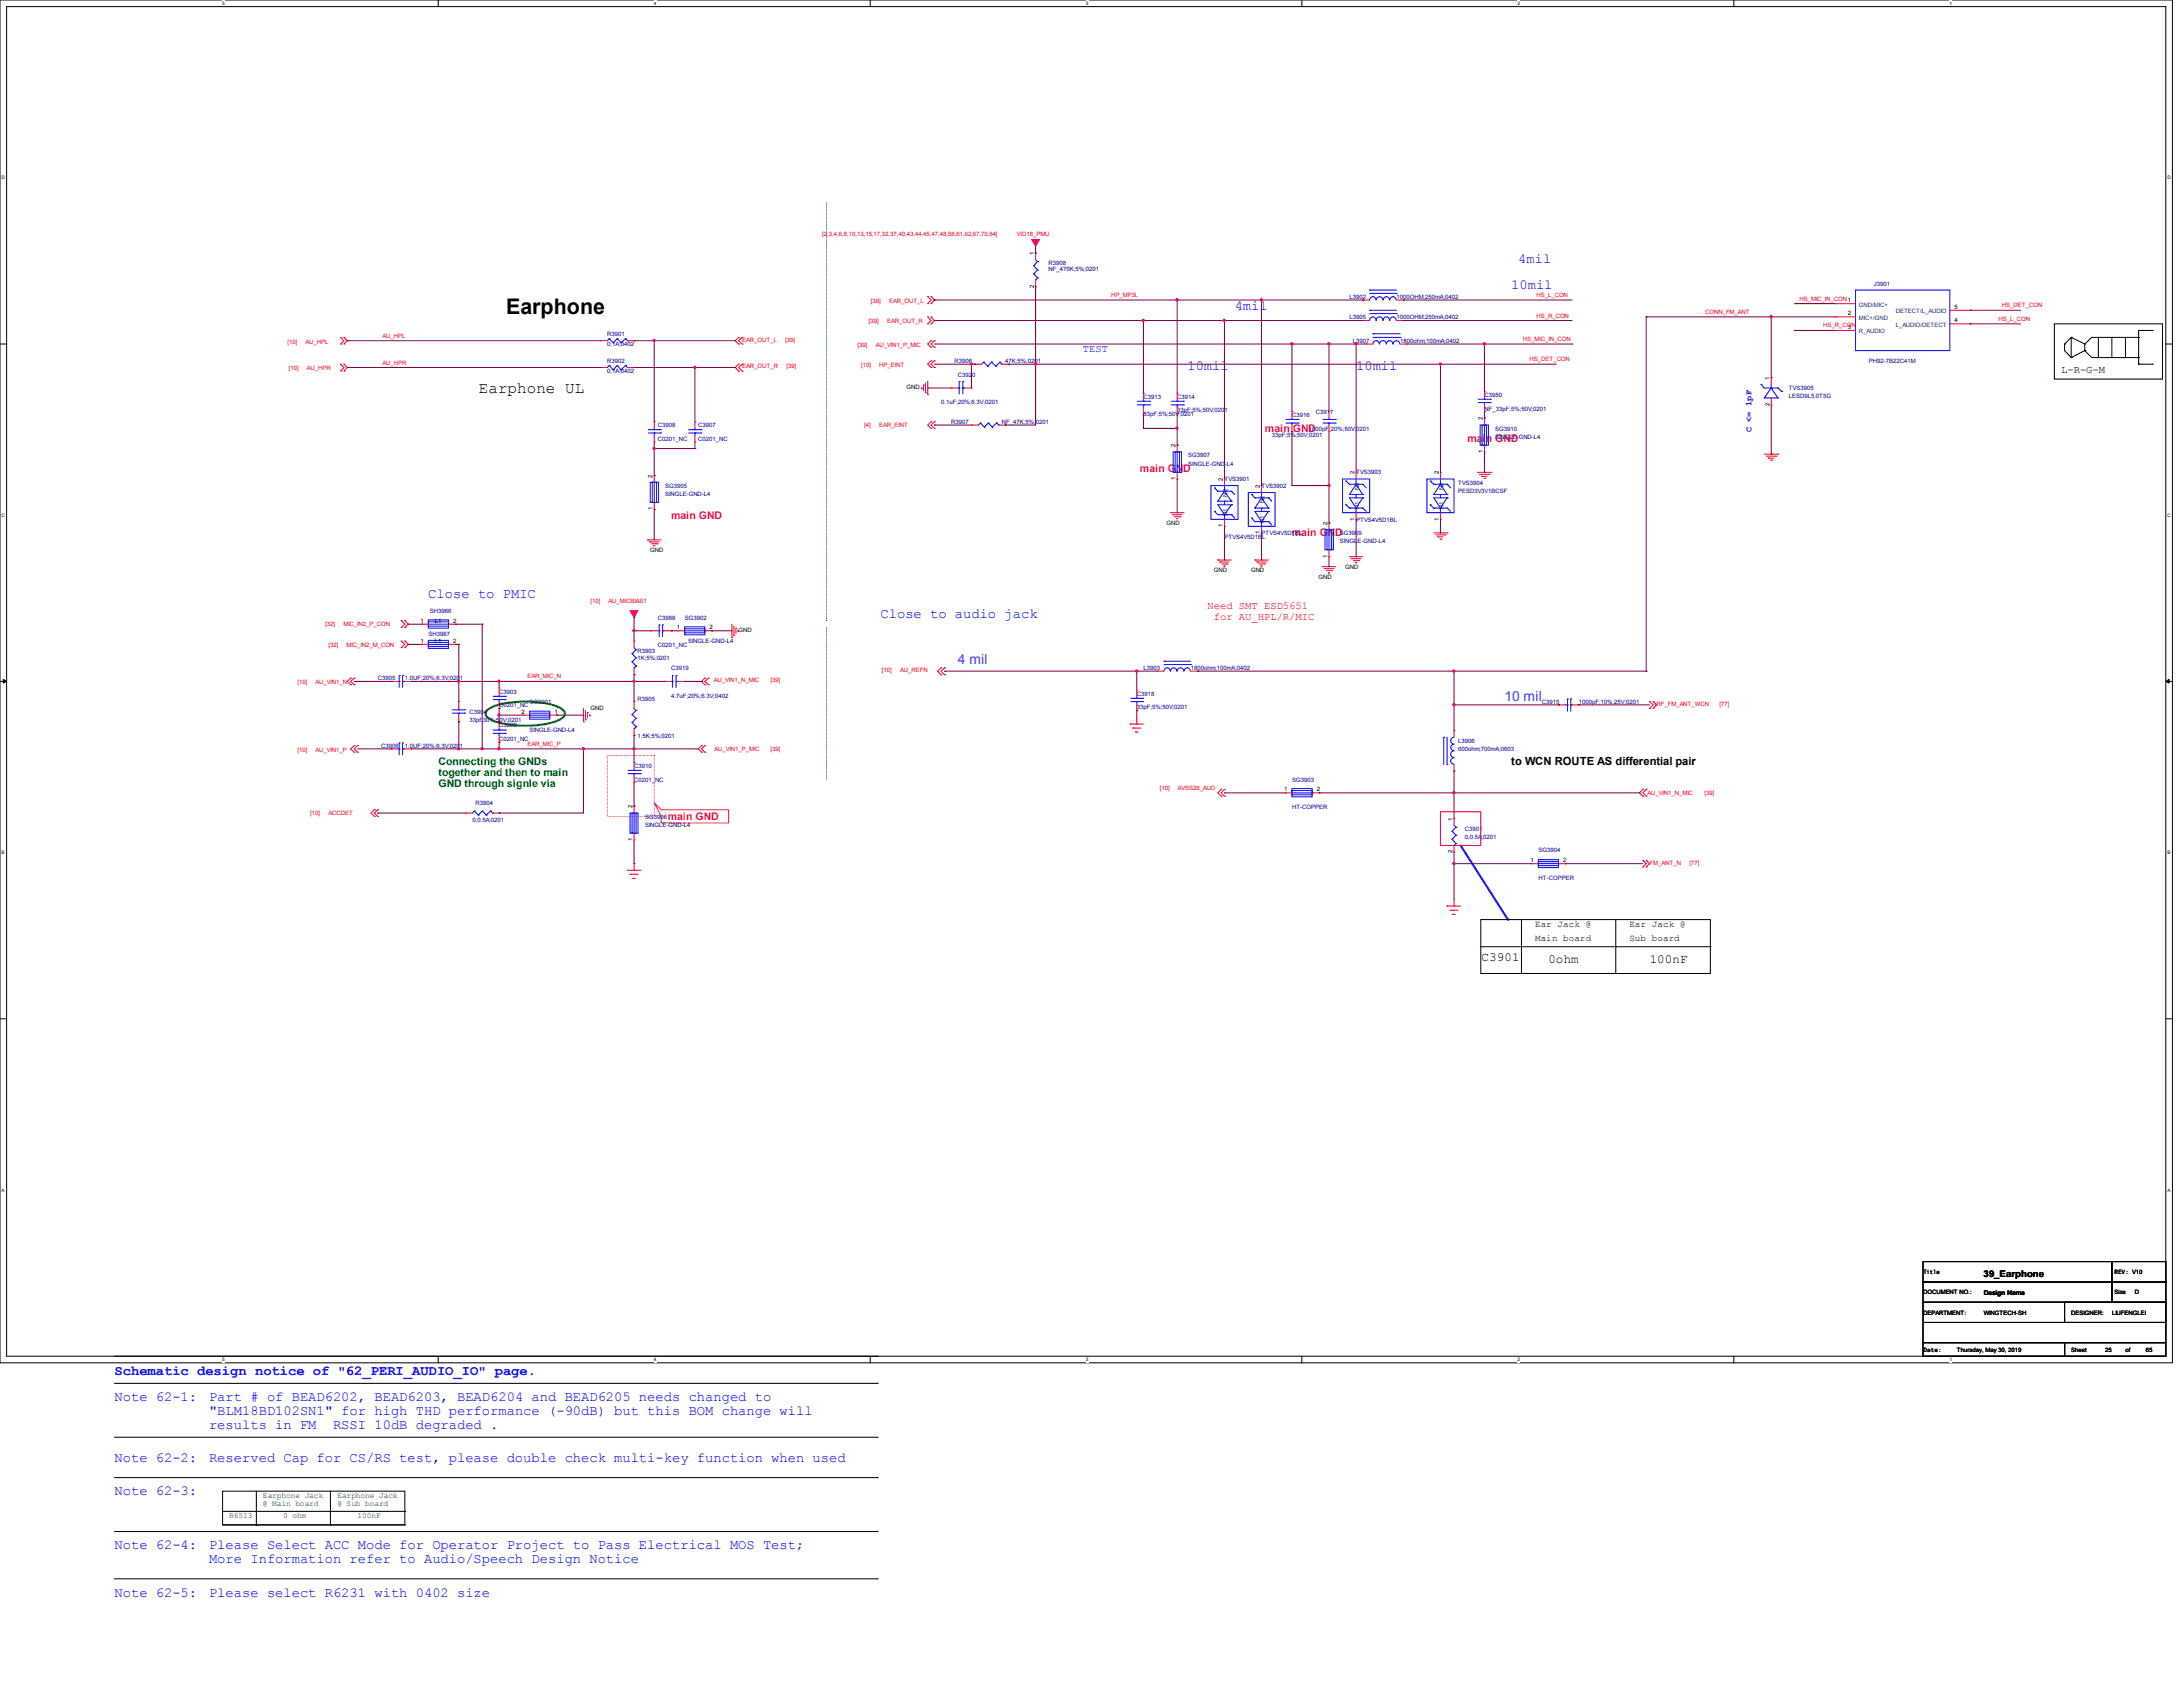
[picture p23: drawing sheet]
<svg xmlns="http://www.w3.org/2000/svg" width="279mm" height="216mm" viewBox="0 0 279 216" stroke-linecap="round" stroke-linejoin="round" font-family="sans-serif">
<defs><g id="words">
<text font-size="2.8" x="64.8" y="40.1">Earphone</text>
<text font-size="2" x="61.3" y="50.3">Earphone UL</text>
<g font-size="1.8" fill="#00f">
<text x="194.3" y="33.6">4mil</text>
<text x="158" y="39.6">4mil</text>
<text x="193.4" y="37">10mil</text>
<text x="152" y="47.4">10mil</text>
<text x="173.6" y="47.4">10mil</text>
<text x="54.8" y="76.5">Close to PMIC</text>
<text x="112.7" y="79.1">Close to audio jack</text>
<text x="14.6" y="179.3">Note 62-1:</text>
<text x="14.6" y="175.9">Schematic design notice of &quot;62_PERI_AUDIO_IO&quot; page.</text>
<text x="26.8" y="179.3">Part # of BEAD6202, BEAD6203, BEAD6204 and BEAD6205 needs changed to</text>
<text x="26.8" y="181.1">&quot;BLM18BD102SN1&quot; for high THD performance (-90dB) but this BOM change will</text>
<text x="26.8" y="182.8">results in FM</text>
<text x="42.6" y="182.8">RSSI 10dB degraded .</text>
<text x="14.6" y="187.1">Note 62-2:</text>
<text x="14.6" y="191.4">Note 62-3:</text>
<text x="26.8" y="187.1">Reserved Cap for CS/RS test, please double check multi-key function when used</text>
<text x="14.6" y="198.3">Note 62-4:</text>
<text x="26.8" y="200.1">More Information refer to Audio/Speech Design Notice</text>
<text x="26.8" y="198.3">Please Select ACC Mode for Operator Project to Pass Electrical MOS Test;</text>
<text x="14.6" y="204.3">Note 62-5:</text>
<text x="26.8" y="204.3">Please select R6231 with 0402 size</text>
</g>
<g font-size="1.8" fill="#8000ff">
<text x="122.6" y="84.9">4 mil</text>
<text x="192.6" y="89.7">10 mil</text>
</g>
<g font-size="1.6">
<text x="189.6" y="122.9">C3901</text>
<text x="198.2" y="123.3">0ohm</text>
<text x="211.1" y="123.3">100nF</text>
</g>
<text font-size="1.4" fill="#00f" x="138.6" y="45">TEST</text>
<g font-size="1.4">
<text x="263.8" y="47.8">L-R-G-M</text>
<text x="193.4" y="97.9">to WCN ROUTE AS differential pair</text>
</g>
<g font-size="1.4" fill="#ff0080">
<text x="161.9" y="55.2">main GND</text>
<text x="187.8" y="56.5">main GND</text>
<text x="145.9" y="60.4">main GND</text>
<text x="85.9" y="66.5">main GND</text>
<text x="165.3" y="68.6">main GND</text>
<text x="85.5" y="104.9">main GND</text>
</g>
<g font-size="1.4" fill="#f00">
<text x="154.5" y="78">Need SMT ESD5651</text>
<text x="155.4" y="79.3">for AU_HPL/R/MIC</text>
</g>
<g font-size="1.4" fill="#008000">
<text x="56.1" y="99.4">together and then to main</text>
<text x="56.1" y="100.8">GND through signle via</text>
<text x="56.1" y="98">Connecting the GNDs</text>
</g>
<g font-size="1.2">
<text x="196.5" y="118.7">Ear Jack @</text>
<text x="208.5" y="118.7">Ear Jack @</text>
<text x="196.5" y="120.4">Main board</text>
<text x="208.5" y="120.4">Sub board</text>
<text x="253.9" y="163.4">39_Earphone</text>
</g>
<text font-size="1.1" fill="#00f" x="224.2" y="55.3" transform="rotate(-90 224.2 55.3)">C &lt;= 1pF</text>
<g font-size="1" fill="#008000">
<text x="33.7" y="191.7">Earphone Jack</text>
<text x="43.2" y="191.7">Earphone Jack</text>
<text x="29.3" y="194.3">R6513</text>
<text x="33.7" y="192.7">@ Main board</text>
<text x="36.2" y="194.3">0 ohm</text>
<text x="43.2" y="192.7">@ Sub board</text>
<text x="45.8" y="194.3">100nF</text>
</g>
<g font-size=".8" fill="#f00">
<text x="105.2" y="30.1">[2,3,4,6,8,10,13,15,17,32,37,40,43,44,45,47,48,58,61,62,67,70,84]</text>
<text x="130.1" y="30.1">VIO18_PMU</text>
<text x="111.2" y="41.3">[39]</text>
<text x="111.5" y="38.8">[39]</text>
<text x="113.5" y="41.3">EAR_OUT_R</text>
<text x="113.8" y="38.8">EAR_OUT_L</text>
<text x="142.2" y="38">HP_MP3L</text>
<text x="196.7" y="38">HS_L_CON</text>
<text x="196.7" y="40.6">HS_R_CON</text>
<text x="218.2" y="40.2">CONN_FM_ANT</text>
<text x="230.3" y="38.5">HS_MIC_IN_CON1</text>
<text x="233.4" y="41.9">HS_R_CON</text>
<text x="255.8" y="41.1">HS_L_CON</text>
<text x="256.2" y="39.3">HS_DET_CON</text>
<text x="36.8" y="44">[10]</text>
<text x="37" y="47.3">[10]</text>
<text x="39.1" y="44">AU_HPL</text>
<text x="39.3" y="47.3">AU_HPR</text>
<text x="48.9" y="43.2">AU_HPL</text>
<text x="48.9" y="46.7">AU_HPR</text>
<text x="95" y="43.7">EAR_OUT_L</text>
<text x="95" y="47.2">EAR_OUT_R</text>
<text x="100.5" y="43.7">[39]</text>
<text x="100.7" y="47.2">[39]</text>
<text x="109.7" y="44.4">[39]</text>
<text x="110.2" y="46.9">[10]</text>
<text x="112.1" y="44.4">AU_VIN1_P_MIC</text>
<text x="112.5" y="46.9">HP_EINT</text>
<text x="194.9" y="43.6">HS_MIC_IN_CON</text>
<text x="195.8" y="46.2">HS_DET_CON</text>
<text x="110.6" y="54.7">[4]</text>
<text x="112.5" y="54.7">EAR_EINT</text>
<text x="75.6" y="77.2">[10]</text>
<text x="77.9" y="77.2">AU_MICBIAS1</text>
<text x="41.6" y="80.1">[32]</text>
<text x="42" y="82.8">[32]</text>
<text x="43.9" y="80.1">MIC_IN2_P_CON</text>
<text x="44.4" y="82.8">MIC_IN2_M_CON</text>
<text x="38.1" y="87.6">[10]</text>
<text x="40.4" y="87.6">AU_VIN1_N</text>
<text x="67.5" y="86.8">EAR_MIC_N</text>
<text x="91.4" y="87.3">AU_VIN1_N_MIC</text>
<text x="98.6" y="87.3">[39]</text>
<text x="112.9" y="86">[10]</text>
<text x="115.2" y="86">AU_REFN</text>
<text x="67.5" y="95.5">EAR_MIC_P</text>
<text x="212" y="90.3">RF_FM_ANT_WCN</text>
<text x="220.1" y="90.3">[77]</text>
<text x="38.1" y="96.2">[10]</text>
<text x="40.4" y="96.2">AU_VIN1_P</text>
<text x="91.4" y="96.1">AU_VIN1_P_MIC</text>
<text x="98.6" y="96.1">[39]</text>
<text x="148.4" y="101.1">[10]</text>
<text x="150.8" y="101.1">AVSS28_AUD</text>
<text x="210.9" y="101.7">AU_VIN1_N_MIC</text>
<text x="218.2" y="101.7">[39]</text>
<text x="39.7" y="104.4">[10]</text>
<text x="42" y="104.4">ACCDET</text>
<text x="211.1" y="110.7">FM_ANT_N</text>
<text x="216.3" y="110.7">[77]</text>
</g>
<g font-size=".8">
<text x="132.3" y="32.6" transform="rotate(-90 132.3 32.6)">1</text>
<text x="132.3" y="36.8" transform="rotate(-90 132.3 36.8)">2</text>
<text x="236.5" y="40.3">2</text>
<text x="250.2" y="39.5">5</text>
<text x="250.2" y="41.2">4</text>
<text x="236.5" y="42.1">3</text>
<text x="116" y="49.8">GND</text>
<text x="189.8" y="53.8" transform="rotate(-90 189.8 53.8)">2</text>
<text x="226.5" y="51.9" transform="rotate(-90 226.5 51.9)">2</text>
<text x="226.5" y="48.6" transform="rotate(-90 226.5 48.6)">1</text>
<text x="150.5" y="57.2" transform="rotate(-90 150.5 57.2)">2</text>
<text x="189.8" y="58" transform="rotate(-90 189.8 58)">1</text>
<text x="83.5" y="65.3" transform="rotate(-90 83.5 65.3)">1</text>
<text x="83.5" y="61.1" transform="rotate(-90 83.5 61.1)">2</text>
<text x="150.5" y="61.5" transform="rotate(-90 150.5 61.5)">1</text>
<text x="156.5" y="61.6" transform="rotate(-90 156.5 61.6)">2</text>
<text x="161.3" y="62.4" transform="rotate(-90 161.3 62.4)">2</text>
<text x="173.4" y="60.7" transform="rotate(-90 173.4 60.7)">2</text>
<text x="184.2" y="60.7" transform="rotate(-90 184.2 60.7)">2</text>
<text x="83.2" y="70.7">GND</text>
<text x="149.3" y="67.2">GND</text>
<text x="156.5" y="67.5" transform="rotate(-90 156.5 67.5)">1</text>
<text x="161.3" y="68.4" transform="rotate(-90 161.3 68.4)">1</text>
<text x="169.9" y="71.4" transform="rotate(-90 169.9 71.4)">1</text>
<text x="169.9" y="67.2" transform="rotate(-90 169.9 67.2)">2</text>
<text x="173.4" y="66.6" transform="rotate(-90 173.4 66.6)">1</text>
<text x="184.2" y="66.6" transform="rotate(-90 184.2 66.6)">1</text>
<text x="155.4" y="73.2">GND</text>
<text x="160.1" y="73.2">GND</text>
<text x="168.8" y="74.1">GND</text>
<text x="172.2" y="72.8">GND</text>
<text x="53.8" y="79.7">1</text>
<text x="53.8" y="82.3">1</text>
<text x="55.7" y="79.7">L1</text>
<text x="55.7" y="82.3">L1</text>
<text x="58" y="79.7">2</text>
<text x="58" y="82.3">2</text>
<text x="86.6" y="80.5">1</text>
<text x="90.8" y="80.5">2</text>
<text x="94.5" y="80.9">GND</text>
<text x="66.8" y="91.3">2</text>
<text x="71" y="91.3">1</text>
<text x="75.6" y="90.8">GND</text>
<text x="164.3" y="101.3">1</text>
<text x="168.5" y="101.3">2</text>
<text x="80.9" y="107.7" transform="rotate(-90 80.9 107.7)">1</text>
<text x="80.9" y="103.5" transform="rotate(-90 80.9 103.5)">2</text>
<text x="185.9" y="105" transform="rotate(-90 185.9 105)">1</text>
<text x="185.9" y="109.2" transform="rotate(-90 185.9 109.2)">2</text>
<text x="195.9" y="110.3">1</text>
<text x="200.1" y="110.3">2</text>
<text x="246.1" y="165.7">DOCUMENT NO.:</text>
<text x="246.2" y="163.1">Title</text>
<text x="253.9" y="165.7">Design Name</text>
<text x="270.6" y="163.1">REV: V10</text>
<text x="270.7" y="165.7">Size</text>
<text x="273.2" y="165.7">D</text>
<text x="246.1" y="168.2">DEPARTMENT:</text>
<text x="246.2" y="173.1">Date:</text>
<text x="250.5" y="173.1">Thursday, May 30, 2019</text>
<text x="253.9" y="168.2">WINGTECH-SH</text>
<text x="265.1" y="168.2">DESIGNER:</text>
<text x="265.1" y="173.1">Sheet</text>
<text x="269.4" y="173.1">25</text>
<text x="270.3" y="168.2">LIUFENGLEI</text>
<text x="272.1" y="173.1">of</text>
<text x="274.6" y="173.1">65</text>
</g>
<g font-size=".8" fill="#000080">
<text x="134.2" y="34">R3908</text>
<text x="134.2" y="34.7">NF_470K;5%;0201</text>
<text x="172.7" y="38.3">L3902</text>
<text x="172.7" y="40.9">L3905</text>
<text x="178.7" y="38.3">1000OHM;250mA;0402</text>
<text x="178.7" y="40.9">1000OHM;250mA;0402</text>
<text x="239.8" y="36.6">J3901</text>
<text x="77.7" y="43">R3901</text>
<text x="77.7" y="44.3">0;1A;0402</text>
<text x="77.7" y="46.5">R3902</text>
<text x="77.7" y="47.8">0;1A;0402</text>
<text x="122.2" y="46.5">R3906</text>
<text x="128.7" y="46.5">47K;5%;0201</text>
<text x="173.2" y="43.9">L3907</text>
<text x="179.2" y="43.9">1800ohm;100mA;0402</text>
<text x="239.2" y="46.5">PH92-7B22C41M</text>
<text x="120.4" y="51.6">0.1uF;20%;6.3V;0201</text>
<text x="122.6" y="48.2">C3920</text>
<text x="146.4" y="51.1">C3913</text>
<text x="146.4" y="53.2">33pF;5%;50V;0201</text>
<text x="150.7" y="51.1">C3914</text>
<text x="150.7" y="52.8">33pF;5%;50V;0201</text>
<text x="165.4" y="53.4">C3916</text>
<text x="168.4" y="53">C3917</text>
<text x="190" y="50.8">C3950</text>
<text x="190" y="52.5">NF_33pF;5%;50V;0201</text>
<text x="229" y="49.9">TVS3905</text>
<text x="229" y="51">LESD9L5.0T5G</text>
<text x="84.2" y="54.7">C3908</text>
<text x="84.2" y="56.4">C0201_NC</text>
<text x="89.4" y="54.7">C3907</text>
<text x="89.4" y="56.4">C0201_NC</text>
<text x="121.8" y="54.2">R3907</text>
<text x="128.2" y="54.2">NF_47K;5%;0201</text>
<text x="152.1" y="58.5">SG3907</text>
<text x="152.1" y="59.6">SINGLE-GND-L4</text>
<text x="162.8" y="56">33pF;5%;50V;0201</text>
<text x="167.5" y="55.1">1000pF;20%;50V;0201</text>
<text x="191.4" y="55.1">SG3910</text>
<text x="191.4" y="56.1">SINGLE-GND-L4</text>
<text x="85.1" y="62.4">SG3905</text>
<text x="85.1" y="63.5">SINGLE-GND-L4</text>
<text x="156.7" y="61.6">TVS3901</text>
<text x="161.5" y="62.4">TVS3902</text>
<text x="173.6" y="60.7">TVS3903</text>
<text x="186.6" y="62">TVS3904</text>
<text x="186.6" y="63">PESD3V3V1BCSF</text>
<text x="156.7" y="68.9">PTVS4V5D1BL</text>
<text x="161.5" y="68.5">PTVS4V5D1BL</text>
<text x="171.5" y="68.5">SG3909</text>
<text x="171.5" y="69.5">SINGLE-GND-L4</text>
<text x="173.6" y="66.8">PTVS4V5D1BL</text>
<text x="54.8" y="81.4">SH3967</text>
<text x="55" y="78.4">SH3966</text>
<text x="81.6" y="83.6">R3903</text>
<text x="84.2" y="79.3">C3988</text>
<text x="84.2" y="82.8">C0201_NC</text>
<text x="87.6" y="79.3">SG3902</text>
<text x="88.1" y="82.3">SINGLE-GND-L4</text>
<text x="48.3" y="87.1">C3905</text>
<text x="51.8" y="87.1">1.0UF;20%;6.3V;0201</text>
<text x="63.9" y="88.8">C3903</text>
<text x="81.6" y="84.5">1K;5%;0201</text>
<text x="81.6" y="89.7">R3905</text>
<text x="85.9" y="85.8">C3919</text>
<text x="85.9" y="89.3">4.7uF;20%;6.3V;0402</text>
<text x="145.5" y="89.1">C3918</text>
<text x="146.4" y="85.8">L3903</text>
<text x="152.4" y="85.8">1800ohm;100mA;0402</text>
<text x="48.8" y="95.7">C3906</text>
<text x="51.8" y="95.7">1.0UF;20%;6.3V;0201</text>
<text x="60.1" y="91.4">C3904</text>
<text x="60.1" y="92.4">33pf;30%;50V;0201</text>
<text x="63.9" y="90.5">C0201_NC</text>
<text x="63.9" y="93.1">C3909</text>
<text x="63.9" y="94.8">C0201_NC</text>
<text x="67.8" y="90.1">SG3901</text>
<text x="67.8" y="93.6">SINGLE-GND-L4</text>
<text x="81.6" y="94.4">1.5K;5%;0201</text>
<text x="145.5" y="90.8">33pF;5%;50V;0201</text>
<text x="186.6" y="95.1">L3906</text>
<text x="197.3" y="90.1">C3915</text>
<text x="202.1" y="90.1">1000pF;10%;25V;0201</text>
<text x="81.2" y="98.3">C3910</text>
<text x="81.2" y="100">C0201_NC</text>
<text x="165.4" y="100">SG3903</text>
<text x="186.6" y="96.1">600ohm;700mA;0603</text>
<text x="60.5" y="105.2">0;0.5A;0201</text>
<text x="60.9" y="103">R3904</text>
<text x="82.6" y="104.8">SG3906</text>
<text x="82.6" y="105.8">SINGLE-GND-L4</text>
<text x="165.4" y="103.5">HT-COPPER</text>
<text x="187.5" y="106.3">C3901</text>
<text x="187.5" y="107.4">0;0.5A;0201</text>
<text x="196.9" y="109.1">SG3904</text>
<text x="196.9" y="112.6">HT-COPPER</text>
</g>
<g font-size=".8" fill="#004080">
<text x="237.9" y="39.2">GND/MIC+</text>
<text x="237.9" y="40.9">MIC+/GND</text>
<text x="242.6" y="41.8">L_AUDIO/DETECT</text>
<text x="242.6" y="40.1">DETECT/L_AUDIO</text>
<text x="237.9" y="42.7">R_AUDIO</text>
<text x="157.1" y="63.5" transform="rotate(-90 157.1 63.5)">N2</text>
<text x="161.9" y="64.4" transform="rotate(-90 161.9 64.4)">N2</text>
<text x="174" y="65.2" transform="rotate(-90 174 65.2)">N1</text>
<text x="174" y="62.7" transform="rotate(-90 174 62.7)">N2</text>
<text x="184.8" y="65.2" transform="rotate(-90 184.8 65.2)">N1</text>
<text x="184.8" y="62.7" transform="rotate(-90 184.8 62.7)">N2</text>
<text x="157.1" y="66" transform="rotate(-90 157.1 66)">N1</text>
<text x="161.9" y="66.9" transform="rotate(-90 161.9 66.9)">N1</text>
</g>
<g font-size=".6">
<text x="28.4" y=".6">5</text>
<text x="83.7" y=".6">4</text>
<text x="139" y=".6">3</text>
<text x="194.2" y=".6">2</text>
<text x="249.5" y=".6">1</text>
<text x=".2" y="22.9">D</text>
<text x="277.4" y="22.9">D</text>
<text x=".2" y="66.1">C</text>
<text x="277.4" y="66.1">C</text>
<text x=".2" y="109.3">B</text>
<text x="277.4" y="109.3">B</text>
<text x=".2" y="152.5">A</text>
<text x="277.4" y="152.5">A</text>
<text x="28.4" y="174.2">5</text>
<text x="83.7" y="174.2">4</text>
<text x="139" y="174.2">3</text>
<text x="194.2" y="174.2">2</text>
<text x="249.5" y="174.2">1</text>
</g>
</g></defs>
<path d="M0 0h278v174.4h-278zM.8 .8h276.4v172.8h-276.4z" fill="none" stroke="#000" stroke-width=".13"/>
<g fill="#fff">
<path d="M28.4 .1h.3v.7h-.3z"/>
<path d="M28.4 173.7h.3v.6h-.3z"/>
</g>
<path d="M56.1 0v.8M56.1 173.6v.8" fill="none" stroke="#000" stroke-width=".13"/>
<g fill="#fff">
<path d="M83.7 .1h.3v.7h-.3z"/>
<path d="M83.7 173.7h.3v.6h-.3z"/>
</g>
<path d="M111.4 0v.8M111.4 173.6v.8" fill="none" stroke="#000" stroke-width=".13"/>
<g fill="#fff">
<path d="M139 .1h.3v.7h-.3z"/>
<path d="M139 173.7h.3v.6h-.3z"/>
</g>
<path d="M166.6 0v.8M166.6 173.6v.8" fill="none" stroke="#000" stroke-width=".13"/>
<g fill="#fff">
<path d="M194.2 .1h.3v.7h-.3z"/>
<path d="M194.2 173.7h.3v.6h-.3z"/>
</g>
<path d="M221.9 0v.8M221.9 173.6v.8" fill="none" stroke="#000" stroke-width=".13"/>
<g fill="#fff">
<path d="M249.5 .1h.3v.7h-.3z"/>
<path d="M249.5 173.7h.3v.6h-.3z"/>
<path d="M.2 22.4h.4v.7h-.4z"/>
<path d="M277.4 22.4h.4v.7h-.4z"/>
<path d="M.2 65.6h.4v.7h-.4z"/>
<path d="M277.4 65.6h.4v.7h-.4z"/>
</g>
<path d="M0 44h.8M277.2 44h.8" fill="none" stroke="#000" stroke-width=".13"/>
<g fill="#fff">
<path d="M.2 108.8h.4v.7h-.4z"/>
<path d="M277.4 108.8h.4v.7h-.4z"/>
</g>
<path d="M0 87.2h.8M277.2 87.2h.8" fill="none" stroke="#000" stroke-width=".13"/>
<path d="M.4 87l.4 .2-.4 .2zM277.2 87.2l.4-.2v.4z" fill="#000" stroke="#000" stroke-width=".13"/>
<g fill="#fff">
<path d="M.2 152h.4v.7h-.4z"/>
<path d="M277.4 152h.4v.7h-.4z"/>
</g>
<g fill="none" stroke="#000" stroke-width=".13">
<path d="M262.9 41.4h13.9v7.1h-13.9zM264.2 44h.1M264.2 44v.9l.9 .9M265.1 43.2l-.9 .8M265.1 43.2l1.7 .8M265.1 43.2h.1M265.1 45.8h.1M265.1 43.2v2.6M266.8 44h.1M266.8 44.9h.1M266.8 44v.9M266.8 44.9l-1.7 .9"/>
<path d="M266.8 44.9l.9 .9h6M268.6 43.2h.1M268.6 43.2v2.6M270.3 43.2h.1M270.3 43.2v2.6M272 45.8h.1M272 43.2v2.6M273.7 46.6h.1M273.7 43.2h.1M273.7 45.8h.1M273.7 46.6h1.8M273.7 43.2h-6l-.9 .8"/>
<path d="M275.5 42.3h-1.8v4.3M275.5 42.3h.1M275.5 46.6h.1M189.5 117.7h29.4v6.9h-29.4zM194.7 117.7v6.9M206.8 117.7v6.9M0 130.4h.8M189.5 121.2h29.4M194.7 124.6h.1M206.8 124.6h.1M218.9 121.2h.1M277.2 130.4h.8"/>
<path d="M14.6 177h97.7M14.6 173.6h97.7M112.3 177h.1M112.3 173.6h.1M246.1 171.8h18.1v1.8h-18.1zM246.1 169.2h31.1v2.6h-31.1zM246.1 166.7h31.1v2.5h-31.1zM246.1 161.5h24.2v2.6h-24.2zM246.1 164.1h24.2v2.6h-24.2zM264.2 171.8h13v1.8h-13zM264.2 166.7h13v2.5h-13zM270.3 161.5h6.9v2.6h-6.9z"/>
<path d="M270.3 164.1h6.9v2.6h-6.9zM14.6 196h97.7M14.6 183.9h97.7M14.6 189.1h97.7M28.5 193.4h23.3M28.5 195.2h23.3M28.5 190.8h23.3v4.4h-23.3zM32.8 195.2h.1M32.8 190.8v4.4M42.3 195.2h.1M42.3 190.8v4.4M51.8 193.4h.1"/>
<path d="M51.8 195.2h.1M112.3 196h.1M112.3 183.9h.1M112.3 189.1h.1M14.6 202.1h97.7M112.3 202.1h.1"/>
</g>
<path d="M62.2 91a3.6 3.6 0 0 1 2.2-.9 13.7 13.7 0 0 1 7 .4l.8 .5 .1 .3a1.74 1.74 0 0 1-1.5 1.1 13.8 13.8 0 0 1-7.8-.2l-.8-.6-.1-.3z" fill="none" stroke="#008000" stroke-width=".25"/>
<path d="M105.8 25.9v53.5M105.8 79.4h.1M105.8 99.7h.1M105.8 80.3v19.4" fill="none" stroke="#008000" stroke-width=".13"/>
<path d="M186.9 108.2l6.1 9.5M193 117.7h.1" fill="none" stroke="#00f" stroke-width=".25"/>
<g fill="none" stroke="#f00" stroke-width=".13">
<path d="M118.7 38l.5 .4-.5 .5M118.7 38h.1M118.7 38.9h.1M119.2 38.9h.1M119.2 38h.1M119.2 38l.4 .4-.4 .5M132.5 32.4h.1M132.5 36.7h.1M132.5 32.4v.8M132.5 35.8v.9M174.4 38.4h.1M174.4 38.4h.9"/>
<path d="M178.7 38.4h.9M179.6 38.4h.1M234.9 38.9h.1M234.9 38.9h2.6M249.6 39.7h2.5M252.1 39.7h.1M43.6 43.2h.1M43.6 44h.1M43.6 46.6h.1M43.6 47.5h.1M43.6 43.2l.4 .4-.4 .4M43.6 46.6l.4 .4-.4 .5"/>
<path d="M44 43.2l.4 .4-.4 .4M44 46.6l.4 .4-.4 .5M44 44h.1M44 43.2h.1M44 47.5h.1M44 46.6h.1M76.8 43.6h.1M76.8 47h.1M76.8 43.6h.9M76.8 47h.9M80.3 43.6h.9M80.3 47h.9"/>
<path d="M81.2 43.6h.1M81.2 47h.1M83.7 54h.1M83.7 56.6h.1M83.7 54v.8M83.7 55.7v.9M88.9 54h.1M88.9 56.6h.1M88.9 54v.8M88.9 55.7v.9M94.5 43.2h.1M94.5 44h.1"/>
<path d="M94.5 46.6h.1M94.5 47.5h.1M94.5 43.2l-.4 .4 .4 .4M94.5 46.6l-.4 .4 .4 .5M95 43.2l-.5 .4 .5 .4M95 46.6l-.5 .4 .5 .5M95 44h.1M95 43.2h.1M95 47.5h.1M95 46.6h.1M117.9 49.7h.1M117.9 49.6v.1"/>
<path d="M118.2 49.3h.1M118.2 49.3v.7M118.4 50.2h.1M118.4 49v1.2M118.7 40.6l.5 .4-.5 .4M118.7 50.5h.1M118.7 40.6h.1M118.7 41.4h.1M118.7 48.8v1.7M119.2 41.4h.1M119.2 40.6h.1M119.2 43.6h.1"/>
<path d="M119.2 44.4h.1M119.2 46.2h.1M119.2 47h.1M119.2 54h.1M119.2 54.8h.1M119.2 40.6l.4 .4-.4 .4M119.2 43.6l-.5 .4 .5 .4M119.2 46.2l-.5 .4 .5 .4M119.2 54l-.5 .4 .5 .4M119.6 43.6l-.4 .4 .4 .4M119.6 46.2l-.4 .4 .4 .4M119.6 54l-.4 .4 .4 .4"/>
<path d="M119.6 43.6h.1M119.6 44.4h.1M119.6 46.2h.1M119.6 47h.1M119.6 54h.1M119.6 54.8h.1M121.8 49.7h.8M121.8 49.7h.1M123.5 49.7h.8M124.3 54.4h.9M124.3 54.4h.1M124.3 49.7h.1"/>
<path d="M124.8 46.6h.8M124.8 46.6h.1M127.8 54.4h.9M128.2 46.6h.9M128.7 54.4h.1M129.1 46.6h.1M146.3 50.3h.1M146.3 52.9h.1M146.3 50.3v.9M146.3 52.1v.8M150.7 57h.1M150.7 50.3h.1"/>
<path d="M150.7 52.9h.1M150.7 50.3v.9M150.7 52.1v.8M150.7 57v.8M165.4 52.7h.1M165.4 55.2h.1M165.4 52.7v.8M165.4 54.4v.8M170.1 52.7h.1M170.1 55.2h.1M170.1 52.7v.8M170.1 54.4v.8"/>
<path d="M174.4 41h.1M174.4 41h.9M174.9 44h.8M174.9 44h.1M178.7 41h.9M179.2 44h.8M179.6 41h.1M180 44h.1M190 50.1h.1M190 52.7h.1M190 57.8h.1M190 53.5h.1"/>
<path d="M190 50.1v.8M190 51.8v.9M190 53.5v.9M190 57v.8M225.8 58.1h1.7M226.1 58.4h1.2M226.3 58.6h.7M226.3 58.6h.1M226.6 58.9h.2M226.7 48.3h.1M226.7 51.8h.1M226.7 48.3v.9"/>
<path d="M226.7 50.9v.9M226.8 58.9h.1M227.3 58.4h.1M227.5 58.1h.1M234.9 40.6h.1M234.9 42.3h.1M234.9 40.6h2.6M234.9 42.3h2.6M249.6 41.4h2.5M252.1 41.4h.1M51.4 79.4h.1M51.4 79.4l.4 .5-.4 .4"/>
<path d="M51.8 79.4l.4 .5-.4 .4M51.8 79.4h.1M54 79.9h.8M54 79.9h.1M57.4 79.9h.9M58.3 79.9h.1M82.9 69.1h1.7M82.9 69.1h.1M83.1 69.3h.1M83.1 69.3h1.3M83.4 69.6h.7M83.7 69.8h.1"/>
<path d="M83.7 65.2h.1M83.7 60.9h.1M83.7 60.9v.8M83.7 64.3v.9M84.1 69.6h.1M93.7 79.9v1.7M149.8 65.6h.1M149.8 65.6h1.8M150.1 65.9h.1M150.1 65.9h1.2M150.3 66.1h.7M150.6 66.4h.1"/>
<path d="M150.7 61.3h.1M150.7 60.5v.8M151 66.1h.1M155.9 71.7h.1M155.9 71.7h1.7M156.1 71.9h.1M156.1 71.9h1.2M156.4 72.2h.7M156.6 72.4h.1M156.6 72.4h.2M156.7 67.4h.1M156.7 61.3h.1"/>
<path d="M156.7 61.3v.8M156.7 66.5v.9M157.1 72.2h.1M160.6 71.7h.1M160.6 71.7h1.7M160.9 71.9h.1M160.9 71.9h1.2M161.1 72.2h.7M161.4 72.4h.1M161.5 68.2h.1M161.5 62.1h.1M161.5 62.1v.9"/>
<path d="M161.5 67.4v.8M161.8 72.2h.1M169.2 72.5h1.8M169.2 72.5h.1M169.5 72.8h1.2M169.5 72.8h.1M169.8 73h.7M170 73.3h.2M170 73.3h.1M170.1 71.2h.1M170.1 66.9h.1M170.1 66.9v.9"/>
<path d="M170.1 70.4v.8M170.5 73h.1M172.7 71.2h1.7M172.7 71.2h.1M173 71.5h1.2M173 71.5h.1M173.2 71.8h.7M173.5 72h.2M173.5 72h.1M173.6 66.5h.1M173.6 60.5h.1M173.6 60.5v.8"/>
<path d="M173.6 65.6v.9M173.9 71.8h.1M183.5 68.2h1.7M183.8 68.5h1.2M184 68.7h.7M184 68.7h.1M184.3 69h.1M184.4 66.5h.1M184.4 60.5h.1M184.4 60.5v.8M184.4 65.6v.9M184.4 69h.1"/>
<path d="M185 68.5h.1M185.2 68.2h.1M189.1 60.5h1.7M189.4 60.7h1.2M189.6 61h.1M189.6 61h.7M189.9 61.2h.2M190.1 61.2h.1M190.6 60.7h.1M190.8 60.5h.1M44.9 86.8h.1M44.9 87.6h.1"/>
<path d="M44.9 86.8l-.5 .4 .5 .4M45.3 86.8l-.4 .4 .4 .4M45.3 95.4l-.4 .4 .4 .5M45.3 86.8h.1M45.3 87.6h.1M45.3 95.4h.1M45.3 96.3h.1M45.8 95.4h.1M45.8 96.3h.1M45.8 95.4l-.5 .4 .5 .5M50.1 87.2h.8M50.1 95.8h.8"/>
<path d="M50.1 87.2h.1M50.1 95.8h.1M51.4 80.3h.1M51.4 82.9h.1M51.4 82h.1M51.4 82l.4 .5-.4 .4M51.8 82l.4 .5-.4 .4M51.8 80.3h.1M51.8 82h.1M51.8 82.9h.1M51.8 87.2h.9M51.8 95.8h.9"/>
<path d="M52.7 87.2h.1M52.7 95.8h.1M54 82.5h.8M54 82.5h.1M57.4 82.5h.9M58.3 82.5h.1M58.7 89.8h.1M58.7 92.4h.1M58.7 89.8v.9M58.7 91.5v.9M63.9 88.1h.1M63.9 90.7h.1"/>
<path d="M63.9 92.4h.1M63.9 95h.1M63.9 88.1v.8M63.9 89.8v.9M63.9 92.4v.9M63.9 94.1v.9M66.9 91.5h.9M66.9 91.5h.1M70.4 91.5h.8M71.2 91.5h.1M74.7 92.4h.1M74.7 90.7v1.7"/>
<path d="M74.9 92.1h.1M74.9 90.9v1.2M75.2 91.2h.1M75.2 91.2v.7M75.5 91.6h.1M75.5 91.4v.2M81.2 82h.1M81.2 86.4h.1M81.2 89.8h.1M81.2 94.1h.1M81.2 97.6h.1M81.2 82v.9"/>
<path d="M81.2 85.5v.9M81.2 89.8v.9M81.2 93.3v.8M81.2 97.6v.8M81.2 99.3v.9M83.3 80.7h.9M83.3 80.7h.1M85 87.2h.9M85 87.2h.1M85 80.7h.9M85.9 80.7h.1M86.8 80.7h.8"/>
<path d="M86.8 80.7h.1M86.8 87.2h.8M87.6 87.2h.1M89.8 96.3h.1M89.8 95.4h.1M89.8 95.4l-.4 .4 .4 .5M90.2 87.6h.1M90.2 86.8h.1M90.2 95.4h.1M90.2 96.3h.1M90.2 80.7h.9M90.2 86.8l-.4 .4 .4 .4"/>
<path d="M90.2 95.4l-.4 .4 .4 .5M90.7 86.8l-.5 .4 .5 .4M90.7 86.8h.1M90.7 87.6h.1M91.1 80.7h.1M93.7 81.6h.1M93.9 81.3h.1M93.9 80.1v1.2M94.2 80.4h.1M94.2 80.4v.7M94.4 80.8h.1M94.4 80.6v.2"/>
<path d="M120.4 85.5h.1M120.4 86.4h.1M120.4 85.5l-.4 .4 .4 .5M120.9 85.5l-.5 .4 .5 .5M120.9 85.5h.1M120.9 86.4h.1M144.7 92.7h1.6M144.7 92.7h.1M145 93.2h.1M145 93.2h1M145.3 93.7h.1M145.3 93.7h.4"/>
<path d="M145.5 92.7h.1M145.5 88.3h.1M145.5 90.9h.1M145.5 88.3v.9M145.5 90v.9M145.5 91.8v.9M148.1 85.9h.9M148.1 85.9h.1M152.4 85.9h.9M153.3 85.9h.1M186.1 93.5h.1M186.1 98.7h.1"/>
<path d="M186.1 93.5v.9M186.1 97.8v.9M199.5 90.2h.1M199.5 90.2h.8M201.2 90.2h.9M202.1 90.2h.1M211.1 90.7h.1M211.1 89.8h.1M211.1 89.8l.5 .4-.5 .5M211.6 90.7h.1M211.6 89.8h.1M211.6 89.8l.4 .4-.4 .5"/>
<path d="M47.9 103.6h.1M47.9 104.5h.1M47.9 103.6l-.4 .5 .4 .4M48.3 103.6h.1M48.3 104.5h.1M48.3 103.6l-.4 .5 .4 .4M59.6 104.1h.1M59.6 104.1h.9M63 104.1h.9M63.9 104.1h.1M80.3 111.4h1.7M80.3 111.4h.1"/>
<path d="M80.6 111.9h1.1M80.6 111.9h.1M81 112.4h.1M81 112.4h.3M81.2 111.4h.1M81.2 107.5h.1M81.2 103.2h.1M81.2 100.2h.1M81.2 103.2v.9M81.2 106.6v.9M81.2 110.5v.9M156.3 101l-.4 .5 .4 .4"/>
<path d="M156.3 101h.1M156.3 101.9h.1M156.7 101h.1M156.7 101.9h.1M156.7 101l-.4 .5 .4 .4M164.5 101.5h.9M164.5 101.5h.1M167.9 101.5h.9M168.8 101.5h.1M184.4 103.9h5.1v4.3h-5.1zM185.2 116h1.7M185.2 116h.1"/>
<path d="M185.6 116.5h.1M185.6 116.5h1M185.9 117h.1M185.9 117h.4M186.1 116h.1M186.1 104.7h.1M186.1 109.1h.1M186.1 104.7v.9M186.1 108.2v.9M186.1 115.1v.9M196 110.5h.1M196 110.5h.9"/>
<path d="M199.5 110.5h.8M200.3 110.5h.1M210.3 101h.1M210.3 101.9h.1M210.3 111h.1M210.3 110.1h.1M210.3 110.1l.4 .4-.4 .5M210.3 101l-.5 .5 .5 .4M210.7 101l-.4 .5 .4 .4M210.7 101.9h.1M210.7 101h.1M210.7 111h.1"/>
<path d="M210.7 110.1h.1M210.7 110.1l.4 .4-.4 .5"/>
</g>
<path d="M77.7 96.7h6v7.8h-6zM83.7 102.7l.9 .9h8.7v1.7h-8.7v-.8z" fill="none" stroke="#ff0080" stroke-width=".13"/>
<g fill="#f00" stroke="#f00" stroke-width=".13">
<path d="M80.6 78.1h1.1l-.5 .9z" fill-rule="evenodd"/>
<path d="M132 30.6h1.1l-.6 .9z" fill-rule="evenodd"/>
</g>
<g fill="none" stroke="#00f" stroke-width=".13">
<path d="M132.3 34h.1M132.3 35.1h.1M132.3 34l.5 .5M132.3 35.1l.5 .5M132.5 35.8h.1M132.5 33.2l.3 .3M132.8 33.5h.1M132.8 34.5h.1M132.8 35.6h.1M132.8 33.5l-.5 .5M132.8 34.5l-.5 .6M132.8 35.6l-.3 .2"/>
<path d="M175.3 37.1h.1M175.3 39.7h.1M175.3 37.5h3.4M175.3 37.1h3.4M175.3 39.7h3.4M176.1 38.4a.4 .4 0 0 0-.4-.4 .4 .4 0 0 0-.4 .4M177 38.4a.42 .42 0 0 0-.4-.4 .42 .42 0 0 0-.5 .4M177.8 38.4a.4 .4 0 0 0-.4-.4 .4 .4 0 0 0-.4 .4M178.7 38.4a.4 .4 0 0 0-.4-.4 .4 .4 0 0 0-.4 .4M178.7 37.5h.1M237.5 37.1h12.1v7.8h-12.1zM78 43.3h.1"/>
<path d="M78 46.8h.1M78 43.3l.5 .6M78 46.8l.5 .5M78 43.3l-.3 .3M78 46.8l-.3 .2M78.5 43.9h.1M78.5 47.3h.1M79 43.3l-.5 .6M79 46.8l-.5 .5M79 43.3h.1M79 46.8h.1M79 43.3l.5 .6"/>
<path d="M79 46.8l.5 .5M79.5 43.9h.1M79.5 47.3h.1M80.1 43.3h.1M80.1 46.8h.1M80.1 43.3l.2 .3M80.1 46.8l.2 .2M80.1 43.3l-.6 .6M80.1 46.8l-.6 .5M80.3 43.6h.1M80.3 47h.1M83 55.4h1.5"/>
<path d="M83 55h1.5M83.7 55h.1M83.7 55.4h.1M83.7 54.8v.2M83.7 55.4v.3M84.5 55.4h.1M84.5 55h.1M88.1 55.4h1.6M88.1 55h1.6M88.9 55h.1M88.9 55.4h.1M88.9 54.8v.2"/>
<path d="M88.9 55.4v.3M89.7 55.4h.1M89.7 55h.1M122.6 49.7h.2M122.8 49.7h.1M122.8 48.9h.1M122.8 48.9v1.5M123.2 48.9h.1M123.2 49.7h.1M123.2 48.9v1.5M123.2 49.7h.3M125.5 54.1l-.3 .3"/>
<path d="M125.5 54.1h.1M125.5 54.1l.5 .6M125.9 46.4l-.3 .2M125.9 46.4h.1M125.9 46.4l.5 .5M126 54.7h.1M126.4 46.9h.1M126.5 54.1l-.5 .6M126.5 54.1h.1M126.5 54.1l.5 .6M126.9 46.4l-.5 .5M126.9 46.4h.1"/>
<path d="M126.9 46.4l.6 .5M127 54.7h.1M127.5 46.9h.1M127.6 54.1h.1M127.6 54.1l.2 .3M127.6 54.1l-.6 .6M127.8 54.4h.1M128 46.4l-.5 .5M128 46.4h.1M128 46.4l.2 .2M128.2 46.6h.1M145.6 51.8h1.6"/>
<path d="M145.6 51.4h1.6M146.3 51.4h.1M146.3 51.8h.1M146.3 51.2v.2M146.3 51.8v.3M147.2 51.8h.1M147.2 51.4h.1M149.9 51.8h1.6M149.9 51.4h1.6M150.2 57.8h1v2.7h-1zM150.4 57.8h.6v2.7h-.6zM150.7 57.8h.1"/>
<path d="M150.7 51.4h.1M150.7 51.8h.1M150.7 51.2v.2M150.7 51.8v.3M150.7 57.8v2.7M151.5 51.8h.1M151.5 51.4h.1M164.6 54.1h1.6M164.6 53.7h1.6M165.4 53.7h.1M165.4 54.1h.1M165.4 53.5v.2"/>
<path d="M165.4 54.1v.3M166.2 54.1h.1M166.2 53.7h.1M169.3 54.1h1.6M169.3 53.7h1.6M170.1 53.7h.1M170.1 54.1h.1M170.1 53.5v.2M170.1 54.1v.3M170.9 54.1h.1M170.9 53.7h.1M175.3 40.1h3.4"/>
<path d="M175.7 42.7h3.5M175.7 42.7h.1M175.7 43.2h3.5M176.1 41a.4 .4 0 0 0-.4-.4 .4 .4 0 0 0-.4 .4M176.5 44a.4 .4 0 0 0-.4-.4 .4 .4 0 0 0-.4 .4M177 41a.42 .42 0 0 0-.4-.4 .42 .42 0 0 0-.4 .4M177.4 44a.42 .42 0 0 0-.4-.4 .42 .42 0 0 0-.4 .4M177.8 41a.4 .4 0 0 0-.4-.4 .4 .4 0 0 0-.4 .4M178.3 44a.4 .4 0 0 0-.4-.4 .4 .4 0 0 0-.4 .4M178.7 41a.4 .4 0 0 0-.4-.4 .4 .4 0 0 0-.4 .4M178.7 40.1h.1M179.2 44a.42 .42 0 0 0-.5-.4 .42 .42 0 0 0-.4 .4"/>
<path d="M179.2 43.2h.1M189.2 51.5h1.6M189.2 51.1h1.6M189.4 54.4h1.1v2.6h-1.1zM189.7 54.4h.5v2.6h-.5zM190 51.1h.1M190 51.5h.1M190 54.4h.1M190 50.9v.2M190 51.5v.3M190 54.4v2.6M190.8 51.5h.1"/>
<path d="M190.8 51.1h.1M225.4 49.2h.1M225.4 49.2l.4 .5h1.7M225.8 50.9h.1M225.8 50.9h1.7M226.7 49.7h.1M226.7 49.7l-.9 1.2M226.7 49.2v.5M226.7 49.7l.8 1.2M227.5 50.9h.1M227.5 49.7h.1M227.5 49.7l.5 .4"/>
<path d="M228 50.1h.1M54.8 79.9h2.6M54.8 79.6h2.6v.5h-2.6zM54.8 79.3h2.6v1.1h-2.6zM57.4 79.9h.1M83.2 61.7h1.1v2.6h-1.1zM83.5 61.7h.5v2.6h-.5zM83.7 61.7h.1M83.7 61.7v2.6M84.4 80h.1M84.4 80v1.5M84.8 80h.1"/>
<path d="M84.8 80v1.5M155 62.1h3.5v4.4h-3.5zM155.4 62.4l.5 .5M155.4 65.4l.5 .5M155.4 62.4h.1M155.4 65.4h.1M155.9 62.9h.1M155.9 64.1h.1M155.9 65.9h.1M155.9 64.1h1.7M155.9 62.9h1.7M155.9 65.9h1.7"/>
<path d="M156.7 62.9h.1M156.7 64.1h.1M156.7 65.9h.1M156.7 66.5h.1M156.7 62.9l-.8 1.2M156.7 62.1v.8M156.7 64.1v.5M156.7 65.9v.6M156.7 62.9l.9 1.2M157.6 64.6l-.9 1.3M157.6 62.9l.4 .4M157.6 65.9l.4 .4"/>
<path d="M157.6 64.6h-1.7l.8 1.3M157.6 62.9h.1M157.6 64.1h.1M157.6 64.6h.1M157.6 65.9h.1M159.8 63h3.4v4.4h-3.4zM160.2 63.3h.1M160.2 66.3h.1M160.2 63.3l.4 .4M160.2 66.3l.4 .5M160.6 63.7h.1M160.6 65h.1"/>
<path d="M160.6 66.8h.1M160.6 65h1.7M160.6 63.7h1.7M160.6 66.8h1.7M161.5 63.7h.1M161.5 65h.1M161.5 66.8h.1M161.5 67.4h.1M161.5 63.7l-.9 1.3M161.5 63v.7M161.5 65v.4M161.5 66.8v.6"/>
<path d="M161.5 63.7l.8 1.3M162.3 65.4l-.8 1.4M162.3 63.7l.5 .4M162.3 66.8l.5 .4M162.3 65.4h-1.7l.9 1.4M162.3 63.7h.1M162.3 65h.1M162.3 65.4h.1M162.3 66.8h.1M169.6 67.8h1v2.6h-1zM169.8 67.8h.6v2.6h-.6zM170.1 67.8h.1"/>
<path d="M170.1 67.8v2.6M171.8 61.3h3.5v4.3h-3.5zM172.3 61.6h.1M172.3 64.6h.1M172.3 61.6l.4 .4M172.3 64.6l.4 .4M172.7 62h1.7M172.7 65h1.7M172.7 62h.1M172.7 63.3h.1M172.7 65h.1M172.7 63.3h1.7"/>
<path d="M173.6 62l.8 1.3M173.6 62h.1M173.6 63.3h.1M173.6 65h.1M173.6 65.6h.1M173.6 62l-.9 1.3M173.6 61.3v.7M173.6 63.3v.4M173.6 65v.6M174.4 62h.1M174.4 63.3h.1M174.4 63.7h.1"/>
<path d="M174.4 65h.1M174.4 63.7l-.8 1.3M174.4 62l.5 .4M174.4 65l.5 .4M174.4 63.7h-1.7l.9 1.3M182.6 61.3h3.5v4.3h-3.5zM183 61.6h.1M183 64.6h.1M183 61.6l.5 .4M183 64.6l.5 .4M183.5 62h1.7M183.5 65h1.7"/>
<path d="M183.5 62h.1M183.5 63.3h.1M183.5 65h.1M183.5 63.3h1.7M184.4 62h.1M184.4 63.3h.1M184.4 65h.1M184.4 65.6h.1M184.4 62l-.9 1.3M184.4 61.3v.7M184.4 63.3v.4M184.4 65v.6"/>
<path d="M184.4 62l.8 1.3M185.2 63.7l-.8 1.3M185.2 62h.1M185.2 63.3h.1M185.2 63.7h.1M185.2 65h.1M185.2 62l.5 .4M185.2 65l.5 .4M185.2 63.7h-1.7l.9 1.3M50.9 87.2h.2M50.9 95.8h.2M51.1 87.2h.1"/>
<path d="M51.1 86.4h.1M51.1 95.8h.1M51.1 95.1h.1M51.1 86.4v1.6M51.1 95.1v1.5M51.5 86.4h.1M51.5 87.2h.1M51.5 95.1h.1M51.5 95.8h.1M51.5 86.4v1.6M51.5 95.1v1.5M51.5 87.2h.3"/>
<path d="M51.5 95.8h.3M54.8 82.5h2.6M54.8 82.2h2.6v.5h-2.6zM54.8 82h2.6v1h-2.6zM57.4 82.5h.1M57.9 91.3h1.6M57.9 90.8h1.6M58.7 90.8h.1M58.7 91.3h.1M58.7 90.7v.1M58.7 91.3v.2M59.5 91.3h.1"/>
<path d="M59.5 90.8h.1M63.1 89.5h1.6M63.1 89.1h1.6M63.1 93.9h1.6M63.1 93.4h1.6M63.9 89.1h.1M63.9 89.5h.1M63.9 93.4h.1M63.9 93.9h.1M63.9 88.9v.2M63.9 89.5v.3M63.9 93.3v.1"/>
<path d="M63.9 93.9v.2M64.7 89.5h.1M64.7 89.1h.1M64.7 93.9h.1M64.7 93.4h.1M67.8 91.5h.1M67.8 91.3h2.6v.5h-2.6zM67.8 91h2.6v1h-2.6zM67.8 91.5h2.6M80.4 99h1.6M80.4 98.6h1.6M80.9 83.7h.1"/>
<path d="M80.9 84.7h.1M80.9 91.4h.1M80.9 92.5h.1M80.9 83.7l.5 .5M80.9 84.7l.5 .5M80.9 91.4l.5 .5M80.9 92.5l.5 .5M81.2 85.5h.1M81.2 93.3h.1M81.2 98.6h.1M81.2 99h.1M81.2 82.9l.2 .2"/>
<path d="M81.2 98.4v.2M81.2 99v.3M81.2 90.7l.2 .2M81.4 83.1h.1M81.4 84.2h.1M81.4 85.2h.1M81.4 90.9h.1M81.4 91.9h.1M81.4 93h.1M81.4 83.1l-.5 .6M81.4 84.2l-.5 .5M81.4 85.2l-.2 .3"/>
<path d="M81.4 90.9l-.5 .5M81.4 91.9l-.5 .6M81.4 93l-.2 .3M82 99h.1M82 98.6h.1M84.2 80.7h.2M84.4 80.7h.1M84.8 80.7h.1M84.8 80.7h.2M85.9 87.2h.2M86.1 87.2h.1M86.1 86.4h.1"/>
<path d="M86.1 86.4v1.6M86.5 86.4h.1M86.5 87.2h.1M86.5 86.4v1.6M86.5 87.2h.3M87.6 80.7h2.6M87.6 80.5h2.6v.5h-2.6zM87.6 80.2h2.6v1h-2.6zM90.2 80.7h.1M144.7 89.8h1.6M144.7 89.4h1.6M145.5 89.4h.1"/>
<path d="M145.5 89.8h.1M145.5 89.2v.2M145.5 89.8v.2M146.3 89.8h.1M146.3 89.4h.1M149 84.6h.1M149 85h3.4M149 84.6h3.4M149 85.9a.4 .4 0 0 1 .4-.4 .4 .4 0 0 1 .4 .4M149.8 85.9a.4 .4 0 0 1 .4-.4 .4 .4 0 0 1 .4 .4M150.7 85.9a.42 .42 0 0 1 .4-.4 .42 .42 0 0 1 .4 .4M151.6 85.9a.4 .4 0 0 1 .4-.4 .4 .4 0 0 1 .4 .4"/>
<path d="M152.4 85h.1M184.8 94.4h.1M184.8 94.4v3.4M185.2 97.8h.1M185.2 94.4v3.4M186.1 94.4a.42 .42 0 0 0-.4 .4 .42 .42 0 0 0 .4 .4M186.1 95.2a.4 .4 0 0 0-.4 .5 .4 .4 0 0 0 .4 .4M186.1 96.1a.42 .42 0 0 0-.4 .4 .42 .42 0 0 0 .4 .4M186.1 97a.4 .4 0 0 0-.4 .4 .4 .4 0 0 0 .4 .4M200.3 90.2h.3M200.6 89.5h.1M200.6 90.2h.1"/>
<path d="M200.6 89.5v1.5M201 90.2h.2M201 90.2h.1M201 89.5h.1M201 89.5v1.5M60.7 103.8l-.2 .3M60.7 103.8h.1M60.7 103.8l.5 .5M61.2 104.3h.1M61.7 103.8l-.5 .5M61.7 103.8h.1M61.7 103.8l.5 .5"/>
<path d="M62.2 104.3h.1M62.8 103.8l-.6 .5M62.8 103.8h.1M62.8 103.8l.2 .3M63 104.1h.1M80.6 104.1h1.1v2.5h-1.1zM80.9 104.1h.5v2.5h-.5zM81.2 104.1h.1M81.2 104.1v2.5M165.4 101.5h2.5M165.4 101.2h2.5v.5h-2.5zM165.4 100.9h2.5v1.1h-2.5z"/>
<path d="M167.9 101.5h.1M185.8 106.4h.1M185.8 107.4h.1M185.8 106.4l.6 .5M185.8 107.4l.6 .6M186.1 108.2h.1M186.1 105.6l.3 .3M186.4 105.9h.1M186.4 106.9h.1M186.4 107.9h.1M186.4 105.9l-.6 .5M186.4 106.9l-.6 .5"/>
<path d="M186.4 107.9l-.3 .3M196.9 110.5h2.6M196.9 110.3h2.6v.5h-2.6zM196.9 110h2.6v1h-2.6zM199.5 110.5h.1"/>
</g>
<g fill="none" stroke="#800040" stroke-width=".13">
<path d="M119.6 38.4h54.8M119.6 38.4h.1M132.5 32.4h.1M132.5 36.7v17.7h-3.8M132.5 31.5v.9M150.7 38.4h.1M150.7 38.4v11.9M161.5 38.4h.1M161.5 38.4v23.7M174.4 38.4h.1M179.6 38.4h21.6M179.6 38.4h.1"/>
<path d="M229.7 38.9h.1M229.7 38.9h5.2M252.1 39.7h.1M252.1 39.7h6.5M44.4 43.6h.1M44.4 47h32.4M44.5 43.6h32.3M76.8 47h.1M81.2 43.6h.1M81.2 47h.1M81.2 47h12.9M81.2 43.6h12.9"/>
<path d="M83.7 57.4h5.2M83.7 43.6h.1M83.7 57.4h.1M83.7 43.6v10.4M83.7 56.6v4.3M88.9 47h.1M88.9 57.4h.1M88.9 47v7M88.9 56.6v.8M118.7 49.7h3.1M118.7 49.7h.1M119.6 41h54.8"/>
<path d="M119.6 41h.1M119.6 54.4h.1M119.6 44h55.3M119.6 46.6h5.2M119.6 54.4h4.7M124.3 46.6h.1M124.3 46.6v3.1M124.8 46.6h.1M128.7 54.4h.1M129.1 46.6h70M132.5 46.6h.1M146.3 54.8h4.4"/>
<path d="M146.3 41h.1M146.3 52.9h.1M146.3 54.8h.1M146.3 41v9.3M146.3 52.9v1.9M150.7 52.9h.1M150.7 57h.1M150.7 52.9v4.1M156.7 41h.1M156.7 41v20.3M165.4 44h.1M165.4 55.2h.1"/>
<path d="M165.4 44v8.7M165.4 55.2v6.9h4.7M170.1 44h.1M170.1 44v8.7M170.1 55.2v11.7M173.6 44h.1M173.6 44v16.5M179.6 41h21.6M179.6 41h.1M180 44h21.2M184.4 46.6h.1M184.4 46.6v13.9"/>
<path d="M190 44h.1M190 53.5h.1M190 44v6.1M190 52.7v.8M190 57.8v2.7M199.1 46.6h.1M201.2 44h.1M210.7 40.6h24.2M210.7 40.6h.1M210.7 40.6v45.3M226.7 40.6h.1M226.7 48.3h.1"/>
<path d="M226.7 58.1h.1M226.7 40.6v7.7M226.7 51.8v6.3M229.7 42.3h.1M229.7 42.3h5.2M252.1 41.4h.1M252.1 41.4h6.5M52.2 79.9h1.8M52.2 79.9h.1M58.3 79.9h3.4M61.7 79.9h.1M61.7 79.9v15.9"/>
<path d="M81.2 79h.1M81.2 79v3M83.7 65.2h.1M83.7 60.9h.1M83.7 65.2v3.9M150.7 65.6h.1M150.7 61.3v4.3M156.7 71.7h.1M156.7 67.4v4.3M161.5 71.7h.1M161.5 68.2v3.5M170.1 62.1h.1"/>
<path d="M170.1 72.5h.1M170.1 66.9h.1M170.1 71.2v1.3M173.6 71.2h.1M173.6 66.5v4.7M184.4 68.2h.1M184.4 66.5v1.7M190 60.5h.1M45.3 87.2h4.8M45.8 95.8h4.3M50.1 87.2h.1M50.1 95.8h.1"/>
<path d="M52.2 82.5h1.8M52.2 82.5h.1M52.7 87.2h32.3M52.7 95.8h36.7M58.3 82.5h.4M58.7 87.2h.1M58.7 92.4h.1M58.7 95.8h.1M58.7 82.5h.1M58.7 82.5v7.3M58.7 92.4v3.4M61.7 95.8h.1"/>
<path d="M63.9 91.5h3M63.9 87.2h.1M63.9 90.7h.1M63.9 95h.1M63.9 95.8h.1M63.9 91.5h.1M63.9 87.2v.9M63.9 90.7v1.7M63.9 95v.8M71.2 91.5h3.5M71.2 91.5h.1M74.7 95.8h.1"/>
<path d="M74.7 95.8v8.3h-10.8M81.2 80.7h.1M81.2 86.4h.1M81.2 87.2h.1M81.2 94.1h.1M81.2 95.8h.1M81.2 86.4v3.4M81.2 94.1v3.5M81.2 80.7h2.1M85 87.2h.1M85.9 80.7h.1M85.9 80.7h.9"/>
<path d="M87.6 87.2h2.2M89.8 87.2h.1M91.1 80.7h.1M91.1 80.7h2.6M120.9 85.9h.1M120.9 85.9h27.2M145.5 85.9h.1M145.5 90.9h.1M145.5 85.9v2.4M145.5 90.9v.9M153.3 85.9h.1M153.3 85.9h57.4"/>
<path d="M186.1 85.9h.1M186.1 90.2h.1M186.1 98.7h.1M186.1 85.9v7.6M186.1 98.7v6M186.1 90.2h13.4M199.5 90.2h.1M202.1 90.2h9M202.1 90.2h.1M210.7 85.9h.1M48.3 104.1h.1M48.3 104.1h11.3"/>
<path d="M63.9 104.1h.1M81.2 103.2h.1M81.2 110.5h.1M81.2 100.2v3M81.2 107.5v3M156.7 101.5h.1M156.7 101.5h7.8M168.8 101.5h.1M168.8 101.5h41M186.1 110.5h9.9M186.1 101.5h.1M186.1 110.5h.1"/>
<path d="M186.1 109.1v6M200.3 110.5h10M200.3 110.5h.1"/>
</g>
<g fill="#f0f" stroke="#f0f" stroke-width=".13">
<circle cx="83.7" cy="43.6" r=".15"/>
<circle cx="88.9" cy="47" r=".15"/>
<circle cx="58.7" cy="87.2" r=".15"/>
<circle cx="63.9" cy="87.2" r=".15"/>
<circle cx="74.7" cy="95.8" r=".15"/>
<circle cx="63.9" cy="95.8" r=".15"/>
<circle cx="63.9" cy="91.5" r=".15"/>
<circle cx="150.6" cy="38.4" r=".15"/>
<circle cx="146.3" cy="41" r=".15"/>
<circle cx="156.7" cy="41" r=".15"/>
<circle cx="226.7" cy="40.5" r=".15"/>
<circle cx="165.3" cy="44" r=".15"/>
<circle cx="170.1" cy="44" r=".15"/>
<circle cx="173.5" cy="44" r=".15"/>
<circle cx="124.3" cy="46.6" r=".15"/>
<circle cx="150.6" cy="54.8" r=".15"/>
<circle cx="145.5" cy="85.9" r=".15"/>
<circle cx="186.1" cy="85.9" r=".15"/>
<circle cx="186.1" cy="90.2" r=".15"/>
<circle cx="186.1" cy="101.5" r=".15"/>
<circle cx="161.4" cy="38.4" r=".15"/>
<circle cx="186.1" cy="110.5" r=".15"/>
<circle cx="58.7" cy="95.8" r=".15"/>
<circle cx="81.1" cy="80.7" r=".15"/>
<circle cx="81.1" cy="87.2" r=".15"/>
<circle cx="81.1" cy="95.8" r=".15"/>
<circle cx="132.5" cy="46.6" r=".15"/>
<circle cx="184.3" cy="46.6" r=".15"/>
<circle cx="190" cy="44" r=".15"/>
<circle cx="170.1" cy="62.1" r=".15"/>
<circle cx="83.7" cy="57.4" r=".15"/>
<circle cx="61.7" cy="95.8" r=".15"/>
</g>
<use href="#words"/>
</svg>
